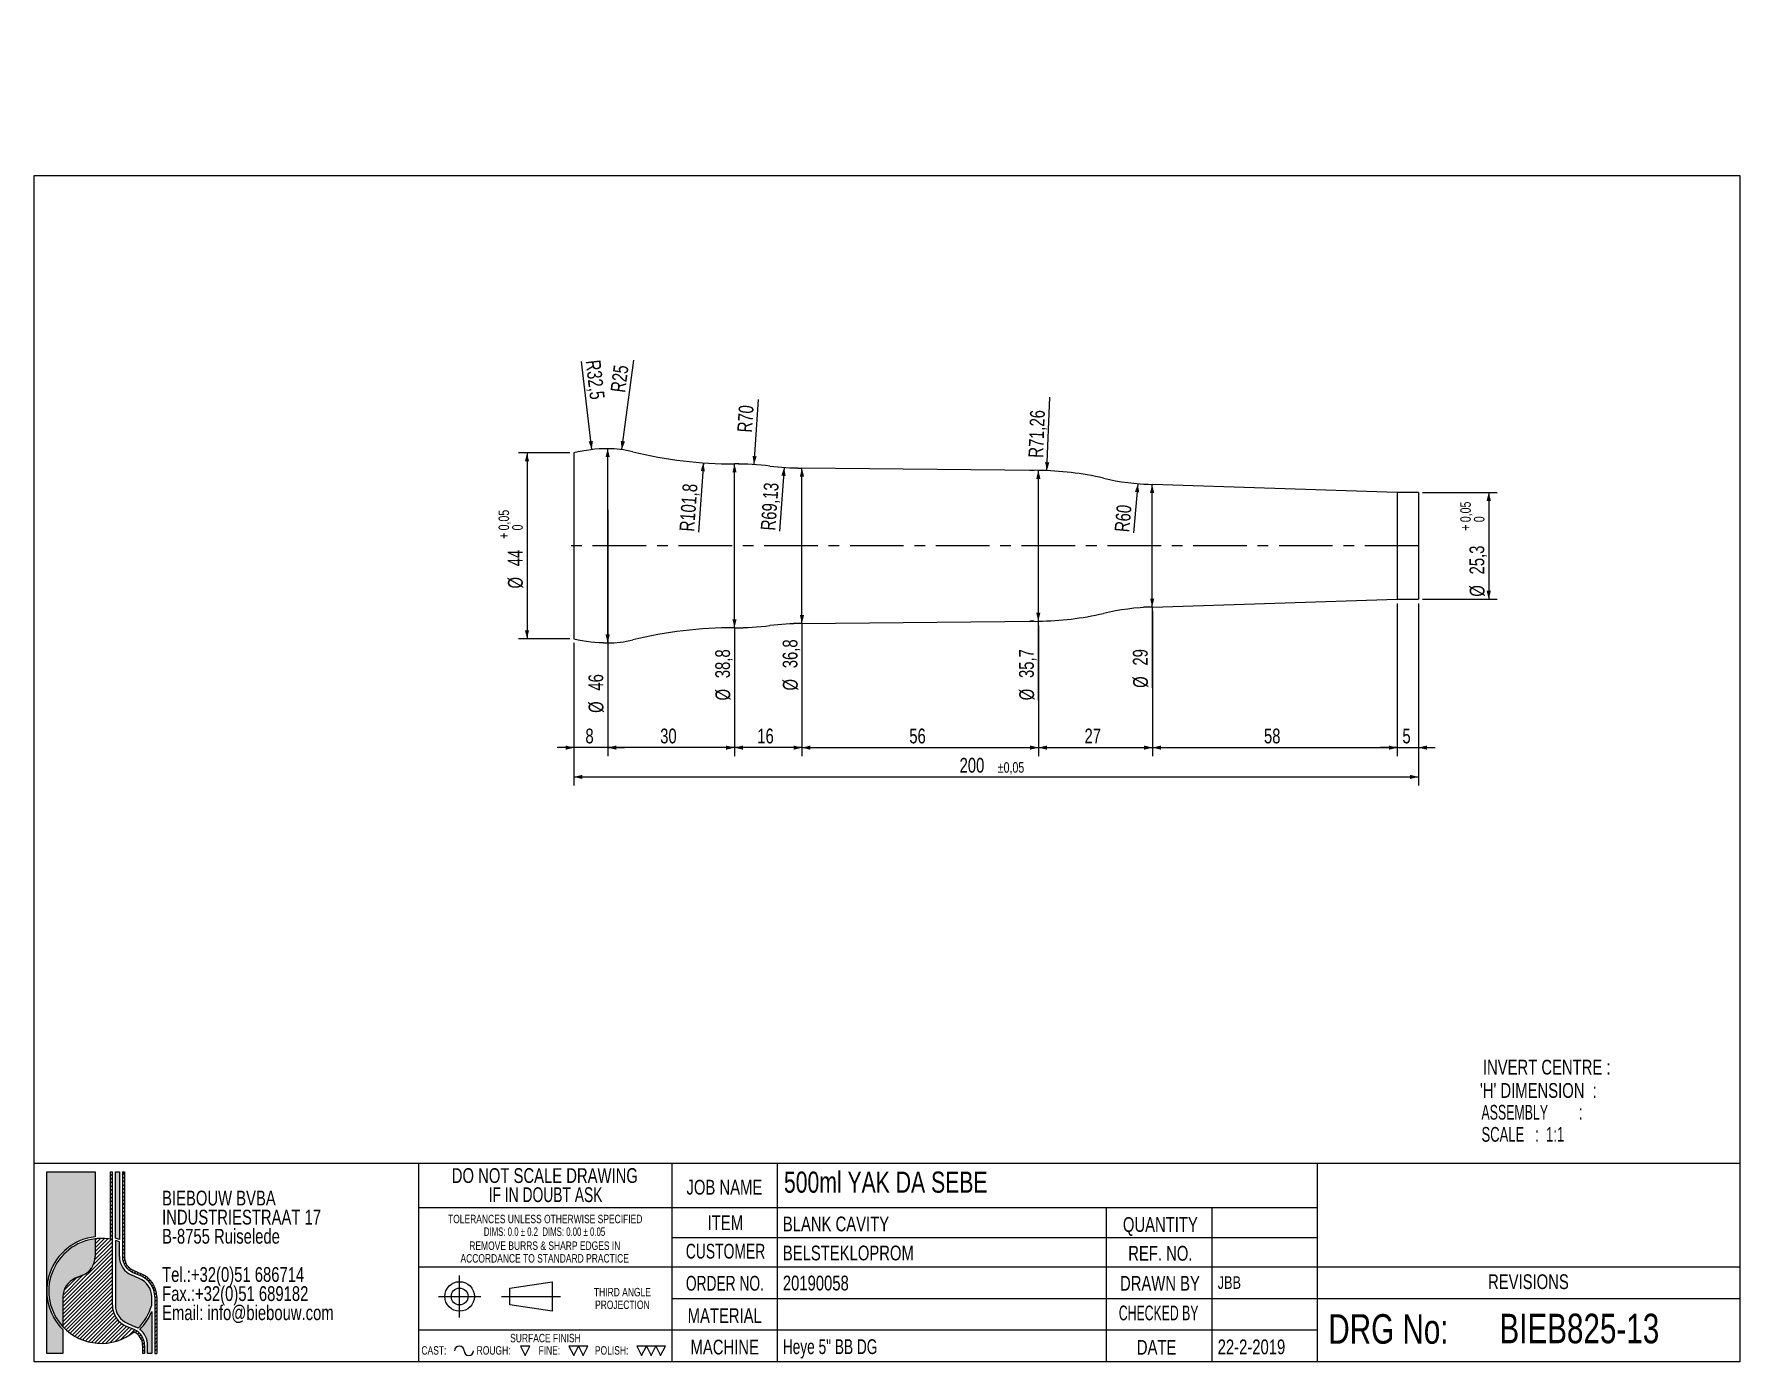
# Model space of a CAD drawing. Header units: millimetres. Extents: x 8 to 412, y 8 to 322.
import ezdxf

# ---------------------------------------------------------------- set-up
doc = ezdxf.new("R2010")
doc.units = ezdxf.units.MM
doc.linetypes.add('CENTERX2', pattern=[20.319999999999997, 12.7, -2.54, 2.54, -2.54])
for name, color, linetype in [('CENTERLINE', 4, 'CENTERX2'), ('DIMENSIONS', 2, 'Continuous'), ('HATCH', 3, 'Continuous'), ('TEXT', 2, 'Continuous')]:
    doc.layers.add(name, color=color, linetype=linetype)
doc.layers.add('OUTLINE', color=7, linetype='Continuous', lineweight=25)
doc.styles.add('SLDTEXTSTYLE0', font='TXT', dxfattribs={"width": 0.75})
doc.styles.add('SLDTEXTSTYLE1', font='TXT', dxfattribs={"width": 0.6607142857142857})
doc.styles.add('SLDTEXTSTYLE2', font='TXT', dxfattribs={"width": 0.6923076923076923})
doc.styles.add('SLDTEXTSTYLE3', font='TXT', dxfattribs={"width": 0.7025307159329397})
doc.styles.add('SLDTEXTSTYLE4', font='TXT', dxfattribs={"width": 0.6968736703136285})
doc.styles.add('SLDTEXTSTYLE5', font='TXT', dxfattribs={"width": 0.620207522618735})
doc.styles.add('SLDTEXTSTYLE6', font='TXT', dxfattribs={"width": 0.7})
doc.styles.add('SLDTEXTSTYLE7', font='TXT', dxfattribs={"width": 0.6911764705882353})
doc.styles.add('SLDTEXTSTYLE8', font='TXT', dxfattribs={"width": 0.625})
doc.dimstyles.new('SLDDIMSTYLE0', dxfattribs={"dimtxt": 3.5, "dimasz": 2, "dimexe": 0, "dimexo": 0.0625, "dimgap": 0.875, "dimtad": 1, "dimrnd": 1e-09, "dimzin": 12, "dimdsep": 46, "dimtxsty": 'SLDTEXTSTYLE0', "dimsah": 1, "dimcen": 0.09, "dimadec": 0, "dimazin": 3, "dimtol": 1, "dimtp": 0.05, "dimtfac": 1, "dimtofl": 0, "dimtmove": 0, "dimatfit": 3, "dimfxl": 0, "dimfrac": 2, "dimtolj": 1, "dimarcsym": 0})
doc.dimstyles.new('SLDDIMSTYLE1', dxfattribs={"dimtxt": 3.5, "dimasz": 2, "dimexe": 0, "dimexo": 0.0625, "dimgap": 0.875, "dimtad": 1, "dimrnd": 1e-09, "dimzin": 12, "dimdsep": 46, "dimtxsty": 'SLDTEXTSTYLE0', "dimsah": 1, "dimcen": 0, "dimadec": 0, "dimazin": 3, "dimtfac": 1, "dimtofl": 0, "dimtmove": 0, "dimatfit": 3, "dimfxl": 0, "dimfrac": 2, "dimtolj": 1, "dimtzin": 12, "dimarcsym": 0})
doc.dimstyles.new('SLDDIMSTYLE2', dxfattribs={"dimtxt": 3.5, "dimasz": 2, "dimexe": 0, "dimexo": 0.0625, "dimgap": 0.875, "dimtad": 1, "dimrnd": 1e-09, "dimzin": 12, "dimdsep": 46, "dimtxsty": 'SLDTEXTSTYLE0', "dimsah": 1, "dimcen": 0.09, "dimadec": 0, "dimazin": 3, "dimtfac": 1, "dimtofl": 0, "dimtmove": 0, "dimatfit": 3, "dimfxl": 0, "dimfrac": 2, "dimtolj": 1, "dimtzin": 12, "dimarcsym": 0})
doc.dimstyles.new('SLDDIMSTYLE3', dxfattribs={"dimtxt": 3.5, "dimasz": 2, "dimexe": 0, "dimexo": 0.0625, "dimgap": 0.875, "dimtad": 1, "dimrnd": 1e-09, "dimzin": 12, "dimdsep": 46, "dimtxsty": 'SLDTEXTSTYLE0', "dimsah": 1, "dimcen": 0.09, "dimadec": 0, "dimazin": 3, "dimtfac": 1, "dimtmove": 0, "dimatfit": 0, "dimfxl": 0, "dimfrac": 2, "dimtolj": 1, "dimtzin": 12, "dimarcsym": 0})
doc.dimstyles.new('SLDDIMSTYLE4', dxfattribs={"dimtxt": 3.5, "dimasz": 2, "dimexe": 0, "dimexo": 0.0625, "dimgap": 0.875, "dimtad": 1, "dimrnd": 1e-09, "dimzin": 12, "dimdsep": 46, "dimtxsty": 'SLDTEXTSTYLE0', "dimsah": 1, "dimcen": 0.09, "dimadec": 0, "dimazin": 3, "dimtol": 1, "dimtp": 0.05, "dimtm": 0.05, "dimtfac": 1, "dimtofl": 0, "dimtmove": 0, "dimatfit": 3, "dimfxl": 0, "dimfrac": 2, "dimtolj": 1, "dimarcsym": 0})
doc.dimstyles.new('SLDDIMSTYLE5', dxfattribs={"dimtxt": 3.5, "dimasz": 2, "dimexe": 0, "dimexo": 0.0625, "dimgap": 0.875, "dimtad": 1, "dimrnd": 1e-09, "dimzin": 12, "dimdsep": 46, "dimtxsty": 'SLDTEXTSTYLE0', "dimsah": 1, "dimcen": 0, "dimadec": 0, "dimazin": 3, "dimtfac": 1, "dimtofl": 0, "dimtmove": 0, "dimatfit": 3, "dimfxl": 0, "dimfrac": 2, "dimtolj": 1, "dimtzin": 12, "dimarcsym": 0})

msp = doc.modelspace()

# ---------------------------------------------------------------- texts
at = {"layer": 'TEXT'}
for s, insert, char_height, attachment_point, style in [('INVERT CENTRE :', (351.1320095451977, 79.56570520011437), 3.5, 1, 'SLDTEXTSTYLE0'), ("'H' DIMENSION  :", (350.4439605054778, 74.03884452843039), 3.5, 1, 'SLDTEXTSTYLE0'), ('ASSEMBLY         :', (350.795641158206, 68.87763590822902), 3.5, 1, 'SLDTEXTSTYLE8'), ('SCALE   :  1:1', (350.795641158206, 63.64091564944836), 3.5, 1, 'SLDTEXTSTYLE1'), ('500ml YAK DA SEBE', (185.5960759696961, 53.07133401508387), 5, 1, 'SLDTEXTSTYLE0'), ('JOB NAME', (171.4869663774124, 51.12779620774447), 3.5, 2, 'SLDTEXTSTYLE0'), ('ITEM', (171.7190840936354, 42.70142053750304), 3.5, 2, 'SLDTEXTSTYLE0'), ('BLANK CAVITY', (185.3356476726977, 42.42155950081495), 3.5, 1, 'SLDTEXTSTYLE0'), ('QUANTITY', (274.7433903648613, 42.28181035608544), 3.5, 2, 'SLDTEXTSTYLE0'), ('CUSTOMER', (171.755512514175, 35.97384856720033), 3.5, 2, 'SLDTEXTSTYLE3'), ('BELSTEKLOPROM', (185.3356476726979, 35.54554165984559), 3.5, 1, 'SLDTEXTSTYLE0'), ('REF. NO.', (274.7426170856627, 35.47023184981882), 3.5, 2, 'SLDTEXTSTYLE0'), ('ORDER NO.', (171.6076364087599, 28.37054846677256), 3.5, 2, 'SLDTEXTSTYLE4'), ('20190058', (185.3356476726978, 28.42402081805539), 3.5, 1, 'SLDTEXTSTYLE0'), ('DRAWN BY', (274.6478254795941, 28.36068984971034), 3.5, 2, 'SLDTEXTSTYLE0'), ('JBB', (288.3193237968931, 28.28969580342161), 3, 1, 'SLDTEXTSTYLE0'), ('REVISIONS', (361.9190129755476, 28.73985664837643), 3.5, 2, 'SLDTEXTSTYLE0'), ('MATERIAL', (171.5708199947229, 20.70349958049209), 3.5, 2, 'SLDTEXTSTYLE0'), ('CHECKED BY', (274.3364078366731, 21.33873367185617), 3.5, 2, 'SLDTEXTSTYLE5'), ('DRG No:', (314.519950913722, 19.30280210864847), 7, 1, 'SLDTEXTSTYLE0'), ('BIEB825-13', (355.0468968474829, 19.40974681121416), 7, 1, 'SLDTEXTSTYLE0'), ('SURFACE FINISH', (129.1010282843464, 14.6361651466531), 2, 2, 'SLDTEXTSTYLE0'), ('MACHINE', (171.5683901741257, 13.25378664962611), 3.5, 2, 'SLDTEXTSTYLE0'), ('Heye 5" BB DG', (185.3285701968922, 13.3530924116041), 3.5, 1, 'SLDTEXTSTYLE2'), ('DATE', (273.8670044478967, 13.2055930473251), 3.5, 2, 'SLDTEXTSTYLE0'), ('22-2-2019', (288.3193237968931, 13.30489880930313), 3.5, 1, 'SLDTEXTSTYLE0'), ('CAST:', (99.74144781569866, 11.7193822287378), 2, 1, 'SLDTEXTSTYLE0'), ('ROUGH:', (112.8177506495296, 11.7193822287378), 2, 1, 'SLDTEXTSTYLE0'), ('FINE:', (127.4722044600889, 11.71938222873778), 2, 1, 'SLDTEXTSTYLE0'), ('POLISH:', (140.8244601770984, 11.71938222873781), 2, 1, 'SLDTEXTSTYLE0')]:
    msp.add_mtext(s, dxfattribs=dict(at, insert=insert, char_height=char_height, attachment_point=attachment_point, style=style))

# ---------------------------------------------------------------- blocks, each defined once
blk = doc.blocks.new('SW_NOTE_0')
at = {"layer": 'TEXT', "color": 0, "char_height": 3.5, "attachment_point": 2}
for s, insert, style in [('DO NOT SCALE DRAWING', (28.71093750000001, 4.497652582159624), 'SLDTEXTSTYLE0'), ('IF IN DOUBT ASK', (28.89079850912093, -0.02804194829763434), 'SLDTEXTSTYLE6')]:
    blk.add_mtext(s, dxfattribs=dict(at, insert=insert, style=style))
blk = doc.blocks.new('SW_NOTE_0_1')
at = {"layer": 'TEXT', "color": 0, "char_height": 2, "attachment_point": 2}
for s, insert, style in [('TOLERANCES UNLESS OTHERWISE SPECIFIED', (27.09375, 2.570087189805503), 'SLDTEXTSTYLE0'), ('DIMS: 0.0 ± 0.2  DIMS: 0.00 ± 0.05', (26.93194648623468, -0.4299128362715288), 'SLDTEXTSTYLE7')]:
    blk.add_mtext(s, dxfattribs=dict(at, insert=insert, style=style))
blk = doc.blocks.new('SW_NOTE_0_2')
at = {"layer": 'TEXT', "color": 0, "char_height": 2, "attachment_point": 2, "style": 'SLDTEXTSTYLE0'}
for s, insert in [('REMOVE BURRS & SHARP EDGES IN', (21.78125, 2.570087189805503)), ('ACCORDANCE TO STANDARD PRACTICE', (21.7472258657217, -0.4299128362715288))]:
    blk.add_mtext(s, dxfattribs=dict(at, insert=insert))
blk = doc.blocks.new('SW_NOTE_0_3')
at = {"layer": 'TEXT', "color": 0, "char_height": 2, "attachment_point": 2, "style": 'SLDTEXTSTYLE0'}
for s, insert in [('THIRD ANGLE', (8.34375000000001, 2.5700871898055)), ('PROJECTION', (8.329166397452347, -0.4299128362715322))]:
    blk.add_mtext(s, dxfattribs=dict(at, insert=insert))
blk = doc.blocks.new('SW_NOTE_0_4')
at = {"layer": 'TEXT', "color": 0, "char_height": 3.5, "attachment_point": 1, "style": 'SLDTEXTSTYLE0'}
for s, insert in [('BIEBOUW BVBA', (0, 4.497652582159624)), ('INDUSTRIESTRAAT 17', (0, -0.02804194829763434)), ('B-8755 Ruiselede', (0, -4.553736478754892)), ('Tel.:+32(0)51 686714', (0, -13.60512553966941)), ('Fax.:+32(0)51 689182', (0, -18.13082007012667)), ('Email: info@biebouw.com', (0, -22.65651460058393))]:
    blk.add_mtext(s, dxfattribs=dict(at, insert=insert))
blk = doc.blocks.new('_D')
at = {"layer": 'DIMENSIONS'}
for p, q in [((134.8672659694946, 223.2952952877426), (122.7406205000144, 223.2952952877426)), ((124.7406205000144, 223.2952952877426), (124.7406205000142, 179.2952952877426)), ((134.8672659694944, 179.2952952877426), (122.7406205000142, 179.2952952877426))]:
    blk.add_line(p, q, dxfattribs=at)
for points in [[(124.7406205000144, 223.2952952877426), (124.2406205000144, 221.2952952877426), (125.2406205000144, 221.2952952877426)], [(124.7406205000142, 179.2952952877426), (125.2406205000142, 181.2952952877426), (124.2406205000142, 181.2952952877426)]]:
    blk.add_solid(points, dxfattribs=at)
at = {"layer": 'DIMENSIONS', "attachment_point": 1, "rotation": 90.0000000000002, "style": 'SLDTEXTSTYLE0'}
for s, insert, char_height in [('0,05', (117.9922567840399, 204.9449305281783), 2.5), ('0', (121.2248956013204, 204.9449305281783), 2.5), ('+', (117.9922567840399, 202.9240965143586), 2.5), ('44', (120.1754112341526, 196.4588188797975), 3.5), ('%%c', (120.2288834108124, 191.1803814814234), 3.5)]:
    blk.add_mtext(s, dxfattribs=dict(at, insert=insert, char_height=char_height))
blk = doc.blocks.new('_D_1')
at = {"layer": 'DIMENSIONS'}
blk.add_line((140.0756566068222, 224.0733636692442), (137.6208722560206, 244.9710062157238), dxfattribs=at)
blk.add_solid([(140.0756566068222, 224.0733636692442), (140.3389124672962, 226.1180387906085), (139.3457411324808, 226.0013738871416)], dxfattribs=at)
at = {"layer": 'DIMENSIONS', "insert": (142.0971282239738, 245.4968187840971), "char_height": 3.5, "attachment_point": 1, "rotation": 276.6996634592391, "style": 'SLDTEXTSTYLE0'}
blk.add_mtext('R32,5', dxfattribs=at)
blk = doc.blocks.new('_D_2')
at = {"layer": 'DIMENSIONS'}
blk.add_line((147.1753829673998, 224.0754559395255), (150.0040334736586, 245.2640698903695), dxfattribs=at)
blk.add_solid([(147.1753829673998, 224.0754559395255), (147.9356355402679, 225.99170645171), (146.9444291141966, 226.1240311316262)], dxfattribs=at)
at = {"layer": 'DIMENSIONS', "insert": (144.4784206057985, 237.9244528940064), "char_height": 3.5, "attachment_point": 1, "rotation": 82.3960525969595, "style": 'SLDTEXTSTYLE0'}
blk.add_mtext('R25', dxfattribs=at)
blk = doc.blocks.new('_D_3')
at = {"layer": 'DIMENSIONS'}
blk.add_line((166.5095261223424, 220.9615390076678), (165.3174814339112, 204.5118170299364), dxfattribs=at)
blk.add_solid([(166.5095261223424, 220.9615390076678), (165.8662809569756, 219.0029079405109), (166.8636655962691, 218.9306315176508)], dxfattribs=at)
at = {"layer": 'DIMENSIONS', "insert": (160.8184103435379, 204.8378464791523), "char_height": 3.5, "attachment_point": 1, "rotation": 85.85525204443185, "style": 'SLDTEXTSTYLE0'}
blk.add_mtext('R101,8', dxfattribs=at)
blk = doc.blocks.new('_D_4')
at = {"layer": 'DIMENSIONS'}
for p, q in [((336.8672659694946, 213.9452952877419), (354.5192482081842, 213.9452952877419)), ((352.5192482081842, 213.9452952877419), (352.5192482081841, 188.6452952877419)), ((336.8672659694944, 188.645295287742), (354.5192482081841, 188.6452952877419))]:
    blk.add_line(p, q, dxfattribs=at)
for points in [[(352.5192482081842, 213.9452952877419), (352.0192482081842, 211.9452952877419), (353.0192482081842, 211.9452952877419)], [(352.5192482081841, 188.6452952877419), (353.0192482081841, 190.6452952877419), (352.0192482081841, 190.6452952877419)]]:
    blk.add_solid(points, dxfattribs=at)
at = {"layer": 'DIMENSIONS', "attachment_point": 1, "rotation": 90.0000000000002, "style": 'SLDTEXTSTYLE0'}
for s, insert, char_height in [('0,05', (345.7708844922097, 206.8845140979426), 2.5), ('+', (345.7708844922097, 204.8636800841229), 2.5), ('0', (349.0035233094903, 206.8845140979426), 2.5), ('25,3', (347.9540389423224, 194.5192353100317), 3.5), ('%%c', (348.0075111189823, 189.2407979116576), 3.5)]:
    blk.add_mtext(s, dxfattribs=dict(at, insert=insert, char_height=char_height))
blk = doc.blocks.new('_D_5')
at = {"layer": 'DIMENSIONS'}
blk.add_line((247.8755595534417, 219.0972545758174), (248.5374841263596, 236.5023966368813), dxfattribs=at)
blk.add_solid([(247.8755595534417, 219.0972545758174), (248.4512042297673, 221.0768083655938), (247.4519266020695, 221.1148112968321)], dxfattribs=at)
at = {"layer": 'DIMENSIONS', "insert": (243.4806576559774, 222.2127193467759), "char_height": 3.5, "attachment_point": 1, "rotation": 87.82206797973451, "style": 'SLDTEXTSTYLE0'}
blk.add_mtext('R71,26', dxfattribs=at)
blk = doc.blocks.new('_D_6')
at = {"layer": 'DIMENSIONS'}
for p, q in [((189.8672659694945, 181.8952952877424), (189.8672659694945, 151.4897847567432)), ((245.8672659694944, 182.4452952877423), (245.8672659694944, 151.4897847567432)), ((189.8672659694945, 153.4897847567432), (245.8672659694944, 153.4897847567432))]:
    blk.add_line(p, q, dxfattribs=at)
for points in [[(189.8672659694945, 153.4897847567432), (191.8672659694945, 152.9897847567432), (191.8672659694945, 153.9897847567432)], [(245.8672659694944, 153.4897847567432), (243.8672659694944, 153.9897847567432), (243.8672659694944, 152.9897847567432)]]:
    blk.add_solid(points, dxfattribs=at)
at = {"layer": 'DIMENSIONS', "insert": (215.2811547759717, 158.0015216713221), "char_height": 3.5, "attachment_point": 1, "style": 'SLDTEXTSTYLE0'}
blk.add_mtext('56', dxfattribs=at)
blk = doc.blocks.new('_D_7')
at = {"layer": 'DIMENSIONS'}
for p, q in [((330.8672659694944, 187.645295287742), (330.8672659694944, 151.4897847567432)), ((272.8672659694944, 185.7952952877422), (272.8672659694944, 151.4897847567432)), ((272.8672659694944, 153.4897847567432), (330.8672659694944, 153.4897847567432))]:
    blk.add_line(p, q, dxfattribs=at)
for points in [[(272.8672659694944, 153.4897847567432), (274.8672659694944, 152.9897847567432), (274.8672659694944, 153.9897847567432)], [(330.8672659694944, 153.4897847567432), (328.8672659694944, 153.9897847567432), (328.8672659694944, 152.9897847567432)]]:
    blk.add_solid(points, dxfattribs=at)
at = {"layer": 'DIMENSIONS', "insert": (299.2811547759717, 158.0015216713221), "char_height": 3.5, "attachment_point": 1, "style": 'SLDTEXTSTYLE0'}
blk.add_mtext('58', dxfattribs=at)
blk = doc.blocks.new('_D_8')
at = {"layer": 'DIMENSIONS'}
for p, q in [((330.8672659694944, 187.645295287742), (330.8672659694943, 151.4897847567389)), ((335.8672659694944, 187.645295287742), (335.8672659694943, 151.4897847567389)), ((330.8672659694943, 153.4897847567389), (326.8672659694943, 153.4897847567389)), ((330.8672659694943, 153.4897847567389), (335.8672659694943, 153.4897847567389)), ((335.8672659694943, 153.4897847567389), (339.8672659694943, 153.4897847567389))]:
    blk.add_line(p, q, dxfattribs=at)
for points in [[(330.8672659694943, 153.4897847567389), (328.8672659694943, 153.9897847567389), (328.8672659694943, 152.9897847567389)], [(335.8672659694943, 153.4897847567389), (337.8672659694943, 152.9897847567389), (337.8672659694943, 153.9897847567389)]]:
    blk.add_solid(points, dxfattribs=at)
at = {"layer": 'DIMENSIONS', "insert": (332.0742103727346, 158.0015216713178), "char_height": 3.5, "attachment_point": 1, "style": 'SLDTEXTSTYLE0'}
blk.add_mtext('5', dxfattribs=at)
blk = doc.blocks.new('_D_9')
at = {"layer": 'DIMENSIONS'}
for p, q in [((335.8672659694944, 187.645295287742), (335.8672659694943, 144.5529712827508)), ((135.8672659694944, 178.2952952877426), (135.8672659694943, 144.5529712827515)), ((135.8672659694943, 146.5529712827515), (335.8672659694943, 146.5529712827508))]:
    blk.add_line(p, q, dxfattribs=at)
for points in [[(135.8672659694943, 146.5529712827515), (137.8672659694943, 146.0529712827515), (137.8672659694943, 147.0529712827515)], [(335.8672659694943, 146.5529712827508), (333.8672659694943, 147.0529712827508), (333.8672659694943, 146.0529712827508)]]:
    blk.add_solid(points, dxfattribs=at)
at = {"layer": 'DIMENSIONS', "attachment_point": 1, "style": 'SLDTEXTSTYLE0'}
for s, insert, char_height in [('200', (227.1940022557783, 151.06470819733), 3.5), ('±0,05', (236.2453913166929, 150.0534182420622), 2.5)]:
    blk.add_mtext(s, dxfattribs=dict(at, insert=insert, char_height=char_height))
blk = doc.blocks.new('_D_10')
at = {"layer": 'DIMENSIONS'}
for p, q in [((271.8672659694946, 215.7952952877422), (270.7964170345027, 215.7952952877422)), ((272.7964170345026, 186.7952952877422), (272.7964170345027, 215.7952952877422)), ((271.8672659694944, 186.7952952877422), (270.7964170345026, 186.7952952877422)), ((272.7964170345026, 186.7952952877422), (272.7964170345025, 167.6474876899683))]:
    blk.add_line(p, q, dxfattribs=at)
for points in [[(272.7964170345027, 215.7952952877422), (272.2964170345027, 213.7952952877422), (273.2964170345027, 213.7952952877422)], [(272.7964170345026, 186.7952952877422), (273.2964170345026, 188.7952952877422), (272.2964170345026, 188.7952952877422)]]:
    blk.add_solid(points, dxfattribs=at)
at = {"layer": 'DIMENSIONS', "char_height": 3.5, "attachment_point": 1, "rotation": 89.99999999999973, "style": 'SLDTEXTSTYLE0'}
for s, insert in [('29', (268.2312077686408, 172.9259250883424)), ('%%c', (268.2846799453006, 167.6474876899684))]:
    blk.add_mtext(s, dxfattribs=dict(at, insert=insert))
blk = doc.blocks.new('_D_11')
at = {"layer": 'DIMENSIONS'}
for p, q in [((245.8672659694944, 182.4452952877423), (245.8672659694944, 151.4897847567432)), ((272.8672659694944, 185.7952952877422), (272.8672659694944, 151.4897847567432)), ((245.8672659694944, 153.4897847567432), (272.8672659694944, 153.4897847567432))]:
    blk.add_line(p, q, dxfattribs=at)
for points in [[(245.8672659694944, 153.4897847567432), (247.8672659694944, 152.9897847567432), (247.8672659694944, 153.9897847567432)], [(272.8672659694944, 153.4897847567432), (270.8672659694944, 153.9897847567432), (270.8672659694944, 152.9897847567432)]]:
    blk.add_solid(points, dxfattribs=at)
at = {"layer": 'DIMENSIONS', "insert": (256.7811547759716, 158.0015216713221), "char_height": 3.5, "attachment_point": 1, "style": 'SLDTEXTSTYLE0'}
blk.add_mtext('27', dxfattribs=at)
blk = doc.blocks.new('_D_12')
at = {"layer": 'DIMENSIONS'}
for p, q in [((188.8672659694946, 219.6952952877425), (187.8548674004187, 219.6952952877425)), ((189.8548674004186, 182.8952952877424), (189.8548674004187, 219.6952952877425)), ((188.8672659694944, 182.8952952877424), (187.8548674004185, 182.8952952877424)), ((189.8548674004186, 182.8952952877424), (189.8548674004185, 167.0173698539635))]:
    blk.add_line(p, q, dxfattribs=at)
for points in [[(189.8548674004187, 219.6952952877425), (189.3548674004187, 217.6952952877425), (190.3548674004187, 217.6952952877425)], [(189.8548674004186, 182.8952952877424), (190.3548674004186, 184.8952952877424), (189.3548674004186, 184.8952952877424)]]:
    blk.add_solid(points, dxfattribs=at)
at = {"layer": 'DIMENSIONS', "char_height": 3.5, "attachment_point": 1, "rotation": 89.99999999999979, "style": 'SLDTEXTSTYLE0'}
for s, insert in [('36,8', (185.2896581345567, 172.2958072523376)), ('%%c', (185.3431303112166, 167.0173698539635))]:
    blk.add_mtext(s, dxfattribs=dict(at, insert=insert))
blk = doc.blocks.new('_D_13')
at = {"layer": 'DIMENSIONS'}
for p, q in [((244.8672659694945, 219.1452952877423), (243.8415236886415, 219.1452952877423)), ((245.8415236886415, 219.1452952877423), (245.8415236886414, 183.4452952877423)), ((244.8672659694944, 183.4452952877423), (243.8415236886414, 183.4452952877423)), ((245.8415236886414, 183.4452952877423), (245.8415236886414, 164.7030586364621))]:
    blk.add_line(p, q, dxfattribs=at)
for points in [[(245.8415236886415, 219.1452952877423), (245.3415236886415, 217.1452952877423), (246.3415236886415, 217.1452952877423)], [(245.8415236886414, 183.4452952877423), (246.3415236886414, 185.4452952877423), (245.3415236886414, 185.4452952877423)]]:
    blk.add_solid(points, dxfattribs=at)
at = {"layer": 'DIMENSIONS', "char_height": 3.5, "attachment_point": 1, "rotation": 90.00000000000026, "style": 'SLDTEXTSTYLE0'}
for s, insert in [('35,7', (241.2763144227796, 169.9814960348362)), ('%%c', (241.3297865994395, 164.7030586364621))]:
    blk.add_mtext(s, dxfattribs=dict(at, insert=insert))
blk = doc.blocks.new('_D_14')
at = {"layer": 'DIMENSIONS'}
blk.add_line((269.410651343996, 216.0055367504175), (268.3621731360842, 204.3364723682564), dxfattribs=at)
blk.add_solid([(269.410651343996, 216.0055367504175), (268.7336763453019, 214.0583067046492), (269.7296640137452, 213.9688161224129)], dxfattribs=at)
at = {"layer": 'DIMENSIONS', "insert": (263.8708607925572, 204.7400216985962), "char_height": 3.5, "attachment_point": 1, "rotation": 84.86569865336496, "style": 'SLDTEXTSTYLE0'}
blk.add_mtext('R60', dxfattribs=at)
blk = doc.blocks.new('_D_15')
at = {"layer": 'DIMENSIONS'}
blk.add_line((178.5133973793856, 220.5409355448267), (179.5403093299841, 235.9785795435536), dxfattribs=at)
blk.add_solid([(178.5133973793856, 220.5409355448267), (179.1450414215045, 222.5033386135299), (178.147246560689, 222.5697119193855)], dxfattribs=at)
at = {"layer": 'DIMENSIONS', "insert": (174.5087285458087, 228.2893358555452), "char_height": 3.5, "attachment_point": 1, "rotation": 86.19429191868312, "style": 'SLDTEXTSTYLE0'}
blk.add_mtext('R70', dxfattribs=at)
blk = doc.blocks.new('_D_16')
at = {"layer": 'DIMENSIONS'}
blk.add_line((185.6366866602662, 219.8665081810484), (184.5611294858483, 204.759371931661), dxfattribs=at)
blk.add_solid([(185.6366866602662, 219.8665081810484), (184.9959179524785, 217.9070655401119), (185.9933931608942, 217.836049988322)], dxfattribs=at)
at = {"layer": 'DIMENSIONS', "insert": (180.0625812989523, 205.0796474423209), "char_height": 3.5, "attachment_point": 1, "rotation": 85.92768077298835, "style": 'SLDTEXTSTYLE0'}
blk.add_mtext('R69,13', dxfattribs=at)
blk = doc.blocks.new('_D_17')
at = {"layer": 'DIMENSIONS'}
for p, q in [((189.8672659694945, 181.8952952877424), (189.8672659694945, 151.4897847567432)), ((173.8672659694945, 180.8952952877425), (173.8672659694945, 151.4897847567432)), ((189.8672659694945, 153.4897847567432), (173.8672659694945, 153.4897847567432))]:
    blk.add_line(p, q, dxfattribs=at)
for points in [[(173.8672659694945, 153.4897847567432), (175.8672659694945, 152.9897847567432), (175.8672659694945, 153.9897847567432)], [(189.8672659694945, 153.4897847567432), (187.8672659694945, 153.9897847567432), (187.8672659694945, 152.9897847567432)]]:
    blk.add_solid(points, dxfattribs=at)
at = {"layer": 'DIMENSIONS', "insert": (179.2811547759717, 158.0015216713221), "char_height": 3.5, "attachment_point": 1, "style": 'SLDTEXTSTYLE0'}
blk.add_mtext('16', dxfattribs=at)
blk = doc.blocks.new('_D_18')
at = {"layer": 'DIMENSIONS'}
for p, q in [((143.8672659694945, 209.7952952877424), (143.8672659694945, 151.4897847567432)), ((173.8672659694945, 180.8952952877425), (173.8672659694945, 151.4897847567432)), ((173.8672659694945, 153.4897847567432), (143.8672659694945, 153.4897847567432))]:
    blk.add_line(p, q, dxfattribs=at)
for points in [[(143.8672659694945, 153.4897847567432), (145.8672659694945, 152.9897847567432), (145.8672659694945, 153.9897847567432)], [(173.8672659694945, 153.4897847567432), (171.8672659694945, 153.9897847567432), (171.8672659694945, 152.9897847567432)]]:
    blk.add_solid(points, dxfattribs=at)
at = {"layer": 'DIMENSIONS', "insert": (156.2811547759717, 158.0015216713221), "char_height": 3.5, "attachment_point": 1, "style": 'SLDTEXTSTYLE0'}
blk.add_mtext('30', dxfattribs=at)
blk = doc.blocks.new('_D_19')
at = {"layer": 'DIMENSIONS'}
for p, q in [((143.8672659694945, 209.7952952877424), (143.8672659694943, 151.4897847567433)), ((135.8672659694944, 178.2952952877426), (135.8672659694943, 151.4897847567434)), ((135.8672659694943, 153.4897847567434), (131.8672659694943, 153.4897847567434)), ((143.8672659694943, 153.4897847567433), (135.8672659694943, 153.4897847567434)), ((143.8672659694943, 153.4897847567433), (147.8672659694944, 153.4897847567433))]:
    blk.add_line(p, q, dxfattribs=at)
for points in [[(135.8672659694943, 153.4897847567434), (133.8672659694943, 153.9897847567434), (133.8672659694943, 152.9897847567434)], [(143.8672659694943, 153.4897847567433), (145.8672659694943, 152.9897847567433), (145.8672659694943, 153.9897847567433)]]:
    blk.add_solid(points, dxfattribs=at)
at = {"layer": 'DIMENSIONS', "insert": (138.5742103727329, 158.0015216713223), "char_height": 3.5, "attachment_point": 1, "style": 'SLDTEXTSTYLE0'}
blk.add_mtext('8', dxfattribs=at)
blk = doc.blocks.new('_D_20')
at = {"layer": 'DIMENSIONS'}
for p, q in [((142.8672659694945, 224.2952952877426), (141.845714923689, 224.2952952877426)), ((143.845714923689, 178.2952952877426), (143.845714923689, 224.2952952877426)), ((142.8672659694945, 178.2952952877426), (141.845714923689, 178.2952952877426)), ((143.845714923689, 178.2952952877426), (143.845714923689, 161.7194708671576))]:
    blk.add_line(p, q, dxfattribs=at)
for points in [[(143.845714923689, 224.2952952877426), (143.345714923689, 222.2952952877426), (144.345714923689, 222.2952952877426)], [(143.845714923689, 178.2952952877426), (144.345714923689, 180.2952952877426), (143.345714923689, 180.2952952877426)]]:
    blk.add_solid(points, dxfattribs=at)
at = {"layer": 'DIMENSIONS', "char_height": 3.5, "attachment_point": 1, "rotation": 89.99999999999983, "style": 'SLDTEXTSTYLE0'}
for s, insert in [('46', (139.2805056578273, 166.9979082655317)), ('%%c', (139.3339778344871, 161.7194708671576))]:
    blk.add_mtext(s, dxfattribs=dict(at, insert=insert))
blk = doc.blocks.new('_D_21')
at = {"layer": 'DIMENSIONS'}
for p, q in [((173.8799860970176, 181.8952952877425), (173.8799860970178, 220.6952952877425)), ((174.8672659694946, 220.6952952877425), (175.8799860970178, 220.6952952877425)), ((173.8799860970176, 181.8952952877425), (173.8799860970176, 164.6628694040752)), ((174.8672659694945, 181.8952952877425), (175.8799860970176, 181.8952952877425))]:
    blk.add_line(p, q, dxfattribs=at)
for points in [[(173.8799860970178, 220.6952952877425), (173.3799860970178, 218.6952952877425), (174.3799860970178, 218.6952952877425)], [(173.8799860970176, 181.8952952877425), (174.3799860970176, 183.8952952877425), (173.3799860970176, 183.8952952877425)]]:
    blk.add_solid(points, dxfattribs=at)
at = {"layer": 'DIMENSIONS', "char_height": 3.5, "attachment_point": 1, "rotation": 89.99999999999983, "style": 'SLDTEXTSTYLE0'}
for s, insert in [('38,8', (169.3147768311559, 169.9413068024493)), ('%%c', (169.3682490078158, 164.6628694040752))]:
    blk.add_mtext(s, dxfattribs=dict(at, insert=insert))

# ---------------------------------------------------------------- dimensions: what is measured, and where the dimension line sits
at = {"layer": 'DIMENSIONS'}
for center, mpoint, dimstyle, picture, middle in [((173.8672659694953, 322.4952952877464), (166.5095261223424, 220.9615390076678), 'SLDDIMSTYLE1', '_D_3', (165.8379571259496, 211.6940375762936)), ((190.5462201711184, 288.8251776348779), (185.6366866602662, 219.8665081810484), 'SLDDIMSTYLE5', '_D_16', (185.0714399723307, 211.9269962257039)), ((274.7800862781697, 275.7647968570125), (269.410651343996, 216.0055367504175), 'SLDDIMSTYLE5', '_D_14', (268.7153357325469, 208.2669030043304)), ((143.8672659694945, 191.7952952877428), (140.0756566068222, 224.0733636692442), 'SLDDIMSTYLE1', '_D_1', (138.3047693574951, 239.149067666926)), ((143.8672659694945, 199.2952952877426), (147.1753829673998, 224.0754559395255), 'SLDDIMSTYLE1', '_D_2', (149.4863179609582, 241.3859457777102)), ((173.8672659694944, 150.6952952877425), (178.5133973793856, 220.5409355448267), 'SLDDIMSTYLE5', '_D_15', (179.2777580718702, 232.0314865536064)), ((245.1674087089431, 147.8871014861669), (247.8755595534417, 219.0972545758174), 'SLDDIMSTYLE1', '_D_5', (248.2643119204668, 229.3191484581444))]:
    dim = msp.add_radius_dim(center=center, mpoint=mpoint, dimstyle=dimstyle, dxfattribs=at)
    dim.commit()
    dim.dimension.update_dxf_attribs({"geometry": picture, "text_midpoint": middle, "dimtype": 164})
for base, p1, p2, dimstyle, picture, middle in [((124.7406205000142, 179.2952952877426), (135.8672659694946, 223.2952952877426), (135.8672659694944, 179.2952952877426), 'SLDDIMSTYLE0', '_D', (124.7406205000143, 201.2952952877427)), ((143.845714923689, 224.2952952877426), (143.8672659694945, 178.2952952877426), (143.8672659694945, 224.2952952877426), 'SLDDIMSTYLE2', '_D_20', (143.845714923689, 166.9448009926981)), ((173.8799860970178, 220.6952952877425), (173.8672659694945, 181.8952952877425), (173.8672659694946, 220.6952952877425), 'SLDDIMSTYLE2', '_D_21', (173.8799860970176, 171.8277830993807)), ((189.8548674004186, 219.6952952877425), (189.8672659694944, 182.8952952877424), (189.8672659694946, 219.6952952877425), 'SLDDIMSTYLE2', '_D_12', (189.8548674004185, 174.1822835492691)), ((245.8415236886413, 183.4452952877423), (245.8672659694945, 219.1452952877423), (245.8672659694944, 183.4452952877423), 'SLDDIMSTYLE2', '_D_13', (245.8415236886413, 171.8679723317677)), ((272.7964170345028, 215.7952952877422), (272.8672659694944, 186.7952952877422), (272.8672659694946, 215.7952952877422), 'SLDDIMSTYLE2', '_D_10', (272.7964170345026, 172.8728178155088)), ((352.5192482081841, 188.6452952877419), (335.8672659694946, 213.9452952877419), (335.8672659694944, 188.645295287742), 'SLDDIMSTYLE0', '_D_4', (352.5192482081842, 201.2952952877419))]:
    dim = msp.add_linear_dim(base=base, p1=p1, p2=p2, angle=90.0000000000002, text='%%c<>', dimstyle=dimstyle, dxfattribs=at)
    dim.commit()
    dim.dimension.update_dxf_attribs({"geometry": picture, "text_midpoint": middle, "dimtype": 160})
for base, p1, p2, dimstyle, picture, middle in [((135.8672659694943, 153.4897847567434), (143.8672659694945, 210.7952952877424), (135.8672659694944, 179.2952952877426), 'SLDDIMSTYLE3', '_D_19', (139.8672659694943, 153.4897847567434)), ((143.8672659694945, 153.4897847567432), (173.8672659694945, 181.8952952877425), (143.8672659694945, 210.7952952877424), 'SLDDIMSTYLE2', '_D_18', (158.8672659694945, 153.4897847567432)), ((335.8672659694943, 146.5529712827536), (135.8672659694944, 179.2952952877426), (335.8672659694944, 188.645295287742), 'SLDDIMSTYLE4', '_D_9', (235.8672659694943, 146.552971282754)), ((272.8672659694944, 153.4897847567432), (245.8672659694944, 183.4452952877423), (272.8672659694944, 186.7952952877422), 'SLDDIMSTYLE2', '_D_11', (259.3672659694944, 153.4897847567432)), ((330.8672659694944, 153.4897847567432), (272.8672659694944, 186.7952952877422), (330.8672659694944, 188.645295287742), 'SLDDIMSTYLE2', '_D_7', (301.8672659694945, 153.4897847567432)), ((335.8672659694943, 153.4897847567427), (330.8672659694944, 188.645295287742), (335.8672659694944, 188.645295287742), 'SLDDIMSTYLE3', '_D_8', (333.3672659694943, 153.4897847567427)), ((173.8672659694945, 153.4897847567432), (189.8672659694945, 182.8952952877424), (173.8672659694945, 181.8952952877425), 'SLDDIMSTYLE2', '_D_17', (181.8672659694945, 153.4897847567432)), ((245.8672659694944, 153.4897847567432), (189.8672659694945, 182.8952952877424), (245.8672659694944, 183.4452952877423), 'SLDDIMSTYLE2', '_D_6', (217.8672659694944, 153.4897847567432))]:
    dim = msp.add_linear_dim(base=base, p1=p1, p2=p2, dimstyle=dimstyle, dxfattribs=at)
    dim.commit()
    dim.dimension.update_dxf_attribs({"geometry": picture, "text_midpoint": middle, "dimtype": 160})

# ---------------------------------------------------------------- hatches: boundary and pattern name
at = {"layer": 'HATCH'}
h = msp.add_hatch(color=256, dxfattribs=at)
edge = h.paths.add_edge_path(flags=0)
edge.add_arc((23.90000000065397, 24.81111111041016), 12.89999999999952, 96.37937020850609, 180, ccw=False)
edge.add_line((22.46666666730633, 37.63123418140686), (22.46666666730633, 52.99999999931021))
edge.add_line((22.46666666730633, 52.99999999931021), (11.00000000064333, 52.99999999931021))
edge.add_line((11.00000000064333, 52.99999999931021), (11.00000000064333, 24.81111111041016))
h = msp.add_hatch(dxfattribs=at)
h.set_pattern_fill('LINE', color=256, scale=0.2, angle=45.0000000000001, style=0)
h.set_pattern_definition([(45.0000000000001, (0, 0), (-0.4490128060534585, 0.4490128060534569), [])])
edge = h.paths.add_edge_path(flags=0)
edge.add_arc((19.60000000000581, 23.37777777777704), 4.77777777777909, 112.6198649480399, 179.9999999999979)
edge.add_line((14.82222222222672, 23.37777777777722), (14.82222222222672, 16.33139675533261))
edge.add_arc((23.90000000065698, 24.81111111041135), 12.42222222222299, 223.0490797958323, 308.8040060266)
edge.add_arc((30.11111111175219, 11.91111111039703), 3.583333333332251, 4.382627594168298e-11, 63.954669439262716, ccw=False)
edge.add_line((33.69444444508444, 11.91111111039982), (33.69444444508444, 9.999999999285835))
edge.add_line((33.69444444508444, 9.999999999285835), (34.17222222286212, 9.999999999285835))
edge.add_line((34.17222222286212, 9.999999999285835), (34.17222222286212, 11.91111111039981))
edge.add_arc((30.11111111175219, 11.91111111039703), 4.061111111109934, 3.922132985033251e-11, 67.38013505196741)
edge.add_line((31.67307692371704, 15.65982905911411), (29.90897435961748, 16.39487179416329))
edge.add_arc((32.02222222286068, 21.46666666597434), 5.494444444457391, 179.9999999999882, 247.3801350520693, ccw=False)
edge.add_line((26.52777777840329, 21.46666666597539), (26.5277777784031, 53.00000000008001))
edge.add_line((26.5277777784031, 53.00000000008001), (26.05000000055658, 53.00000000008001))
edge.add_line((26.05000000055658, 53.00000000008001), (26.05000000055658, 37.04586100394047))
edge.add_arc((23.90000000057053, 24.81111111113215), 12.42222222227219, 80.0332336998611, 96.62580956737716)
edge.add_line((22.46666666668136, 37.15036394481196), (22.46666666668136, 32.93333333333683))
edge.add_arc((17.6888888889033, 32.93333333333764), 4.777777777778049, 292.6198649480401, 359.9999999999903, ccw=False)
edge.add_line((19.52649572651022, 28.52307692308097), (17.7623931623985, 27.78803418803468))
h = msp.add_hatch(color=256, dxfattribs=at)
edge = h.paths.add_edge_path(flags=0)
edge.add_arc((23.90000000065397, 24.81111111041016), 12.90000000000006, 70.52877936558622, 74.97388624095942, ccw=False)
edge.add_line((28.20000000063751, 36.97334774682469), (28.20000000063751, 52.99999999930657))
edge.add_line((28.20000000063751, 52.99999999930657), (27.24444444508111, 52.99999999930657))
edge.add_line((27.24444444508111, 52.99999999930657), (27.24444444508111, 37.27003126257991))
h = msp.add_hatch(dxfattribs=at)
h.set_pattern_fill('ANSI31', color=256, scale=0.2, style=0)
h.set_pattern_definition([(45, (0, 0), (-0.4490128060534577, 0.4490128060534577), [])])
edge = h.paths.add_edge_path(flags=0)
edge.add_line((36.56111111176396, 23.37777777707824), (36.56111111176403, 9.999999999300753))
edge.add_line((36.56111111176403, 9.999999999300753), (37.03888888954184, 9.999999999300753))
edge.add_line((37.03888888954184, 9.999999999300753), (37.03888888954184, 23.37777777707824))
edge.add_arc((31.06666666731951, 23.37777777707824), 5.972222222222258, 0, 67.38013505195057)
edge.add_line((33.36367521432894, 28.89059828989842), (31.59957265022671, 29.62564102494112))
edge.add_arc((32.977777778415, 32.9333333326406), 3.583333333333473, 179.9999999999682, 247.38013505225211, ccw=False)
edge.add_line((29.39444444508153, 32.93333333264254), (29.39444444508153, 52.99999999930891))
edge.add_line((29.39444444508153, 52.99999999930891), (28.91666666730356, 52.99999999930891))
edge.add_line((28.91666666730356, 52.99999999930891), (28.91666666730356, 32.93333333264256))
edge.add_arc((32.977777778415, 32.9333333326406), 4.061111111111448, 179.9999999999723, 247.3801350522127)
edge.add_line((31.41581196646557, 29.18461538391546), (33.17991453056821, 28.4495726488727))
edge.add_arc((31.06666666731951, 23.37777777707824), 5.494444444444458, -7.958078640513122e-13, 67.38013505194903, ccw=False)
h = msp.add_hatch(color=256, dxfattribs=at)
edge = h.paths.add_edge_path(flags=0)
edge.add_arc((19.60000000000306, 23.37777777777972), 4.787777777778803, 112.6198649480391, 179.9999999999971, ccw=False)
edge.add_line((17.75854700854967, 27.79726495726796), (19.52264957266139, 28.53230769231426))
edge.add_arc((17.68888888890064, 32.93333333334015), 4.76777777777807, 292.6198649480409, 359.9999999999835)
edge.add_line((22.45666666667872, 32.93333333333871), (22.45666666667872, 37.14919823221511))
edge.add_arc((23.90000000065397, 24.81111111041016), 12.42222222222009, 96.67224550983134, 222.9814690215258)
edge.add_line((14.81222222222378, 16.34211471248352), (14.81222222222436, 23.37777777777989))
h = msp.add_hatch(color=256, dxfattribs=at)
edge = h.paths.add_edge_path(flags=0)
edge.add_line((28.20000000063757, 32.9333333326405), (28.20000000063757, 36.46536376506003))
edge.add_arc((23.90000000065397, 24.81111111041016), 12.42222222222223, 69.74775325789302, 74.38150172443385)
edge.add_line((27.24444444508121, 36.77465140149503), (27.24444444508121, 21.46666666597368))
edge.add_arc((32.02222222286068, 21.46666666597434), 4.77777777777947, 180.0000000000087, 247.3801350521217)
edge.add_line((30.18461538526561, 17.05641025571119), (31.94871794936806, 16.32136752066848))
edge.add_arc((30.11111111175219, 11.91111111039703), 4.777777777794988, 58.20753195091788, 67.38013505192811, ccw=False)
edge.add_arc((23.90000000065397, 24.81111111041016), 12.42222222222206, 314.6385798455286, 344.0576313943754)
edge.add_line((35.84444444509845, 21.39909530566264), (35.84444444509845, 23.37777777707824))
edge.add_arc((31.06666666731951, 23.37777777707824), 4.77777777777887, 0, 67.38013505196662)
edge.add_line((32.9042735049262, 27.78803418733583), (31.14017094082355, 28.52307692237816))
edge.add_arc((32.977777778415, 32.9333333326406), 4.777777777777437, 180.0000000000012, 247.3801350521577, ccw=False)
h = msp.add_hatch(color=256, dxfattribs=at)
edge = h.paths.add_edge_path(flags=0)
edge.add_arc((23.90000000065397, 24.81111111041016), 12.89999999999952, 180, 225.2750868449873, ccw=False)
edge.add_line((11.00000000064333, 24.81111111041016), (11.00000000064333, 9.999999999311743))
edge.add_line((11.00000000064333, 9.999999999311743), (14.82222222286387, 9.999999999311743))
edge.add_line((14.82222222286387, 9.999999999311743), (14.82222222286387, 15.64574419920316))
h = msp.add_hatch(color=256, dxfattribs=at)
edge = h.paths.add_edge_path(flags=0)
edge.add_arc((23.90000000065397, 24.81111111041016), 12.89999999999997, 315.0375474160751, 337.8083934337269, ccw=False)
edge.add_arc((30.11111111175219, 11.91111111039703), 4.77777777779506, 5.638867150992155e-11, 52.37874481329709, ccw=False)
edge.add_line((34.88888888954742, 11.91111111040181), (34.88888888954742, 9.999999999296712))
edge.add_line((34.88888888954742, 9.999999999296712), (35.84444444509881, 9.999999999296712))
edge.add_line((35.84444444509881, 9.999999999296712), (35.84444444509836, 19.93871468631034))

# ---------------------------------------------------------------- linework, layer by layer
at = {"layer": 'CENTERLINE'}
msp.add_line((335.8672659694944, 201.295295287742), (133.5588978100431, 201.2952952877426), dxfattribs=at)
at = {"layer": 'OUTLINE'}
for p, q in [((8.000000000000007, 289), (412, 289)), ((8.000000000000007, 8.000000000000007), (8.000000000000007, 289)), ((412, 289), (412, 8.000000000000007)), ((135.8672659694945, 223.2952952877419), (135.8672659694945, 179.2952952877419)), ((245.8672659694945, 219.1452952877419), (189.8672659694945, 219.6952952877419)), ((330.8672659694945, 213.9452952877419), (272.8672659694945, 215.7952952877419)), ((335.8672659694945, 213.9452952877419), (330.8672659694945, 213.9452952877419)), ((330.8672659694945, 213.9452952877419), (330.8672659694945, 188.645295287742)), ((335.8672659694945, 213.9452952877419), (335.8672659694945, 188.645295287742)), ((272.8672659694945, 186.7952952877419), (330.8672659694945, 188.645295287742)), ((330.8672659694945, 188.645295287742), (335.8672659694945, 188.645295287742)), ((189.8672659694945, 182.8952952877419), (245.8672659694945, 183.4452952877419)), ((412, 55.00000000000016), (8.000000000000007, 55.00000000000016)), ((11.00000000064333, 52.99999999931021), (22.46666666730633, 52.99999999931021)), ((11.00000000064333, 9.999999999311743), (11.00000000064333, 52.99999999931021)), ((22.46666666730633, 52.99999999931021), (22.46666666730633, 37.63123418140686)), ((26.05000000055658, 53.00000000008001), (26.5277777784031, 53.00000000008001)), ((26.05000000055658, 53.00000000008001), (26.05000000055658, 37.04586100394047)), ((26.52777777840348, 21.46666666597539), (26.5277777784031, 53.00000000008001)), ((27.24444444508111, 52.99999999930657), (28.20000000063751, 52.99999999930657)), ((27.24444444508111, 37.27003126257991), (27.24444444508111, 52.99999999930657)), ((28.20000000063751, 52.99999999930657), (28.20000000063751, 36.97334774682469)), ((28.91666666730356, 52.99999999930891), (29.39444444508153, 52.99999999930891)), ((28.91666666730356, 52.99999999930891), (28.91666666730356, 32.93333333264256)), ((29.39444444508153, 52.99999999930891), (29.39444444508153, 32.93333333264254)), ((99.00000000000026, 55.00000000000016), (99.00000000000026, 8.000000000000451)), ((158.9999999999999, 55.00000000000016), (158.9999999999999, 8.000000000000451)), ((183.9999999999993, 55.00000000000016), (183.9999999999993, 8.000000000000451)), ((311.9999999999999, 8.000000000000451), (311.9999999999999, 55.00000000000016)), ((158.9999999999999, 44.50000000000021), (99.00000000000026, 44.50000000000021)), ((311.9999999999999, 44.50000000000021), (158.9999999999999, 44.50000000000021)), ((261.9999999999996, 8.000000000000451), (261.9999999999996, 44.50000000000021)), ((287.0000000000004, 8.000000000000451), (287, 44.50000000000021)), ((22.45666666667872, 37.14919823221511), (22.45666666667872, 32.93333333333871)), ((22.46666666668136, 37.15036394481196), (22.46666666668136, 32.93333333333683)), ((27.24444444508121, 36.77465140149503), (27.24444444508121, 21.46666666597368)), ((28.20000000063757, 32.9333333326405), (28.20000000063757, 36.46536376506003)), ((158.9999999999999, 37.49999999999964), (311.9999999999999, 37.49999999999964)), ((19.52264957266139, 28.53230769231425), (17.75854700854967, 27.79726495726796)), ((19.52649572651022, 28.52307692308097), (17.7623931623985, 27.78803418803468)), ((32.9042735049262, 27.78803418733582), (31.14017094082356, 28.52307692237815)), ((31.41581196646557, 29.18461538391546), (33.17991453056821, 28.4495726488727)), ((31.59957265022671, 29.62564102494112), (33.36367521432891, 28.89059828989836)), ((99.00000000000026, 30.49999999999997), (412, 30.49999999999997)), ((108.7756903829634, 18.50000000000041), (108.7756903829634, 28.50000000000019)), ((120.6745526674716, 25.50000000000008), (130.6745526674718, 27.00000000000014)), ((120.6745526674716, 21.50000000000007), (120.6745526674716, 25.50000000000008)), ((130.6745526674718, 27.00000000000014), (130.6745526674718, 20.00000000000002)), ((14.81222222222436, 23.37777777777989), (14.81222222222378, 16.34211471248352)), ((14.82222222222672, 23.37777777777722), (14.82222222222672, 16.33139675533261)), ((35.84444444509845, 21.39909530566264), (35.84444444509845, 23.37777777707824)), ((36.56111111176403, 23.37777777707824), (36.56111111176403, 9.999999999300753)), ((37.03888888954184, 23.37777777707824), (37.03888888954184, 9.999999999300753)), ((103.775690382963, 23.5000000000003), (113.7756903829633, 23.5000000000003)), ((118.6745526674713, 23.5000000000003), (132.6745526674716, 23.5000000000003)), ((130.6745526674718, 20.00000000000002), (120.6745526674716, 21.50000000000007)), ((158.9999999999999, 23.00000000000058), (311.9999999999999, 23.00000000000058)), ((311.9999999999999, 23.00000000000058), (412, 23.00000000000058)), ((31.67307692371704, 15.65982905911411), (29.90897435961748, 16.39487179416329)), ((30.18461538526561, 17.05641025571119), (31.94871794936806, 16.32136752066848)), ((35.84444444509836, 19.93871468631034), (35.84444444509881, 9.999999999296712)), ((14.82222222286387, 15.64574419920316), (14.82222222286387, 9.999999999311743)), ((311.9999999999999, 15.50000000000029), (99.00000000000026, 15.50000000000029)), ((14.82222222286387, 9.999999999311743), (11.00000000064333, 9.999999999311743)), ((33.69444444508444, 11.91111111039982), (33.69444444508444, 9.999999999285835)), ((34.17222222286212, 9.999999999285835), (33.69444444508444, 9.999999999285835)), ((34.17222222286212, 11.91111111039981), (34.17222222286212, 9.999999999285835)), ((34.88888888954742, 9.999999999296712), (34.88888888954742, 11.91111111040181)), ((35.84444444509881, 9.999999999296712), (34.88888888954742, 9.999999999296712)), ((36.56111111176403, 9.999999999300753), (37.03888888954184, 9.999999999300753)), ((125.4186458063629, 11.75000000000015), (123.1686458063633, 11.75000000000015)), ((123.1686458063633, 11.75000000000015), (124.2936458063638, 9.500000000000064)), ((124.2936458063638, 9.500000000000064), (125.4186458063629, 11.75000000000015)), ((136.9316093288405, 11.75000000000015), (134.6816093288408, 11.75000000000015)), ((134.6816093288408, 11.75000000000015), (135.8066093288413, 9.500000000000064)), ((135.8066093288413, 9.500000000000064), (136.9316093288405, 11.75000000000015)), ((139.181609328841, 11.75000000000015), (136.9316093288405, 11.75000000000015)), ((136.9316093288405, 11.75000000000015), (138.0566093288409, 9.500000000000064)), ((138.0566093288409, 9.500000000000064), (139.181609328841, 11.75000000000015)), ((152.9999999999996, 11.75000000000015), (150.75, 11.75000000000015)), ((150.75, 11.75000000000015), (151.875, 9.500000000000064)), ((151.875, 9.500000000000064), (152.9999999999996, 11.75000000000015)), ((155.2499999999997, 11.75000000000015), (152.9999999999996, 11.75000000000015)), ((152.9999999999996, 11.75000000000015), (154.1249999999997, 9.500000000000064)), ((154.1249999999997, 9.500000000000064), (155.2499999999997, 11.75000000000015)), ((157.4999999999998, 11.75000000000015), (155.2499999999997, 11.75000000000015)), ((155.2499999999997, 11.75000000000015), (156.3749999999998, 9.500000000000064)), ((156.3749999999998, 9.500000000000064), (157.4999999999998, 11.75000000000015)), ((412, 8.000000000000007), (8.000000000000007, 8.000000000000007))]:
    msp.add_line(p, q, dxfattribs=at)
for radius in [3.500000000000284, 1.999999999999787]:
    msp.add_circle((108.7756903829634, 23.5000000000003), radius, dxfattribs=at)
for centre, radius, start, end in [((143.8672659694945, 191.7952952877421), 32.49999999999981, 90, 104.2500326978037), ((143.8672659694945, 199.2952952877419), 24.99999999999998, 76.31445317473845, 90), ((173.8672659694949, 322.4952952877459), 101.800000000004, 256.3144531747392, 270.0000000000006), ((173.8672659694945, 150.6952952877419), 70.00000000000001, 83.11496218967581, 90), ((190.5462201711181, 288.8251776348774), 69.13321641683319, 263.1149621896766, 269.4372916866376), ((245.1674087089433, 147.8871014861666), 71.26163051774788, 76.96181310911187, 89.43729168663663), ((274.7800862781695, 275.7647968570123), 60.00000000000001, 256.9618131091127, 268.1730816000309), ((274.7800862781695, 126.8257937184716), 60.00000000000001, 91.82691839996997, 103.0381868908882), ((173.867265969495, 80.09529528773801), 101.8000000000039, 90.00000000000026, 103.6855468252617), ((173.8672659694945, 251.895295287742), 70.00000000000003, 270.0000000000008, 276.885037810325), ((190.5462201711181, 113.7654129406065), 69.13321641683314, 90.56270831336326, 96.88503781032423), ((245.1674087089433, 254.7034890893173), 71.26163051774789, 270.5627083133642, 283.0381868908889), ((143.8672659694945, 210.7952952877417), 32.49999999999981, 255.7499673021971, 270.0000000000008), ((143.8672659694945, 203.2952952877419), 25.00000000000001, 270.0000000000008, 283.6855468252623), ((23.90000000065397, 24.81111111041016), 12.89999999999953, 96.37937020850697, 225.2750868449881), ((23.90000000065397, 24.81111111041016), 12.4222222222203, 96.67224550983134, 222.9814690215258), ((23.90000000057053, 24.81111111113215), 12.42222222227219, 80.0332336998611, 96.62580956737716), ((23.90000000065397, 24.81111111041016), 12.90000000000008, 70.52877936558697, 74.97388624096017), ((23.90000000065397, 24.81111111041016), 12.42222222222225, 69.74775325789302, 74.38150172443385), ((17.68888888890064, 32.93333333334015), 4.76777777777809, 292.6198649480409, 359.9999999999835), ((17.6888888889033, 32.93333333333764), 4.777777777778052, 292.6198649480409, 359.9999999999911), ((32.977777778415, 32.9333333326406), 4.777777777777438, 180.000000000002, 247.3801350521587), ((32.977777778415, 32.9333333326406), 4.061111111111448, 179.9999999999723, 247.3801350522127), ((32.977777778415, 32.9333333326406), 3.583333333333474, 179.999999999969, 247.380135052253), ((31.06666666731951, 23.37777777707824), 5.494444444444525, 0, 67.38013505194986), ((31.06666666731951, 23.37777777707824), 5.972222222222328, 0, 67.38013505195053), ((19.60000000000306, 23.37777777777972), 4.787777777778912, 112.6198649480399, 179.9999999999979), ((19.60000000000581, 23.37777777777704), 4.777777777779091, 112.6198649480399, 179.9999999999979), ((31.06666666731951, 23.37777777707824), 4.777777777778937, 0, 67.38013505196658), ((32.02222222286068, 21.46666666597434), 5.494444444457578, 179.999999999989, 247.3801350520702), ((32.02222222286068, 21.46666666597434), 4.77777777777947, 180.0000000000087, 247.3801350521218), ((23.90000000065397, 24.81111111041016), 12.42222222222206, 314.6385798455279, 344.0576313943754), ((23.90000000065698, 24.81111111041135), 12.42222222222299, 223.0490797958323, 308.8040060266), ((30.11111111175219, 11.91111111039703), 4.777777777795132, 58.20753195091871, 67.38013505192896), ((23.90000000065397, 24.81111111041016), 12.89999999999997, 315.0375474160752, 337.8083934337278), ((30.11111111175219, 11.91111111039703), 4.061111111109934, 3.922132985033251e-11, 67.38013505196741), ((30.11111111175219, 11.91111111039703), 3.583333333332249, 4.462125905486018e-11, 63.95466943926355), ((30.11111111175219, 11.91111111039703), 4.777777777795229, 5.721803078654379e-11, 52.37874481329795), ((108.7083627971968, 10.62500000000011), 1.125000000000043, 0, 180), ((110.9583627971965, 10.62500000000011), 1.125000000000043, 180, 0)]:
    msp.add_arc(centre, radius, start, end, dxfattribs=at)

# ---------------------------------------------------------------- block references
at = {"layer": 'TEXT'}
for name, p in [('SW_NOTE_0', (100.2468611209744, 49.38226448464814)), ('SW_NOTE_0_4', (38.31160759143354, 44.05647200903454)), ('SW_NOTE_0_1', (101.9558864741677, 40.27512196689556)), ('SW_NOTE_0_2', (107.1794997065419, 33.95369339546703)), ('SW_NOTE_0_3', (138.9888554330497, 22.95369339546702))]:
    msp.add_blockref(name, p, dxfattribs=at)

msp.set_redraw_order([(e.dxf.handle, doc.entitydb.next_handle()) for e in msp.query("TEXT MTEXT ATTDEF DIMENSION ARC_DIMENSION")])  # texts and dimensions are drawn at this point

doc.saveas('drawing.dxf')
